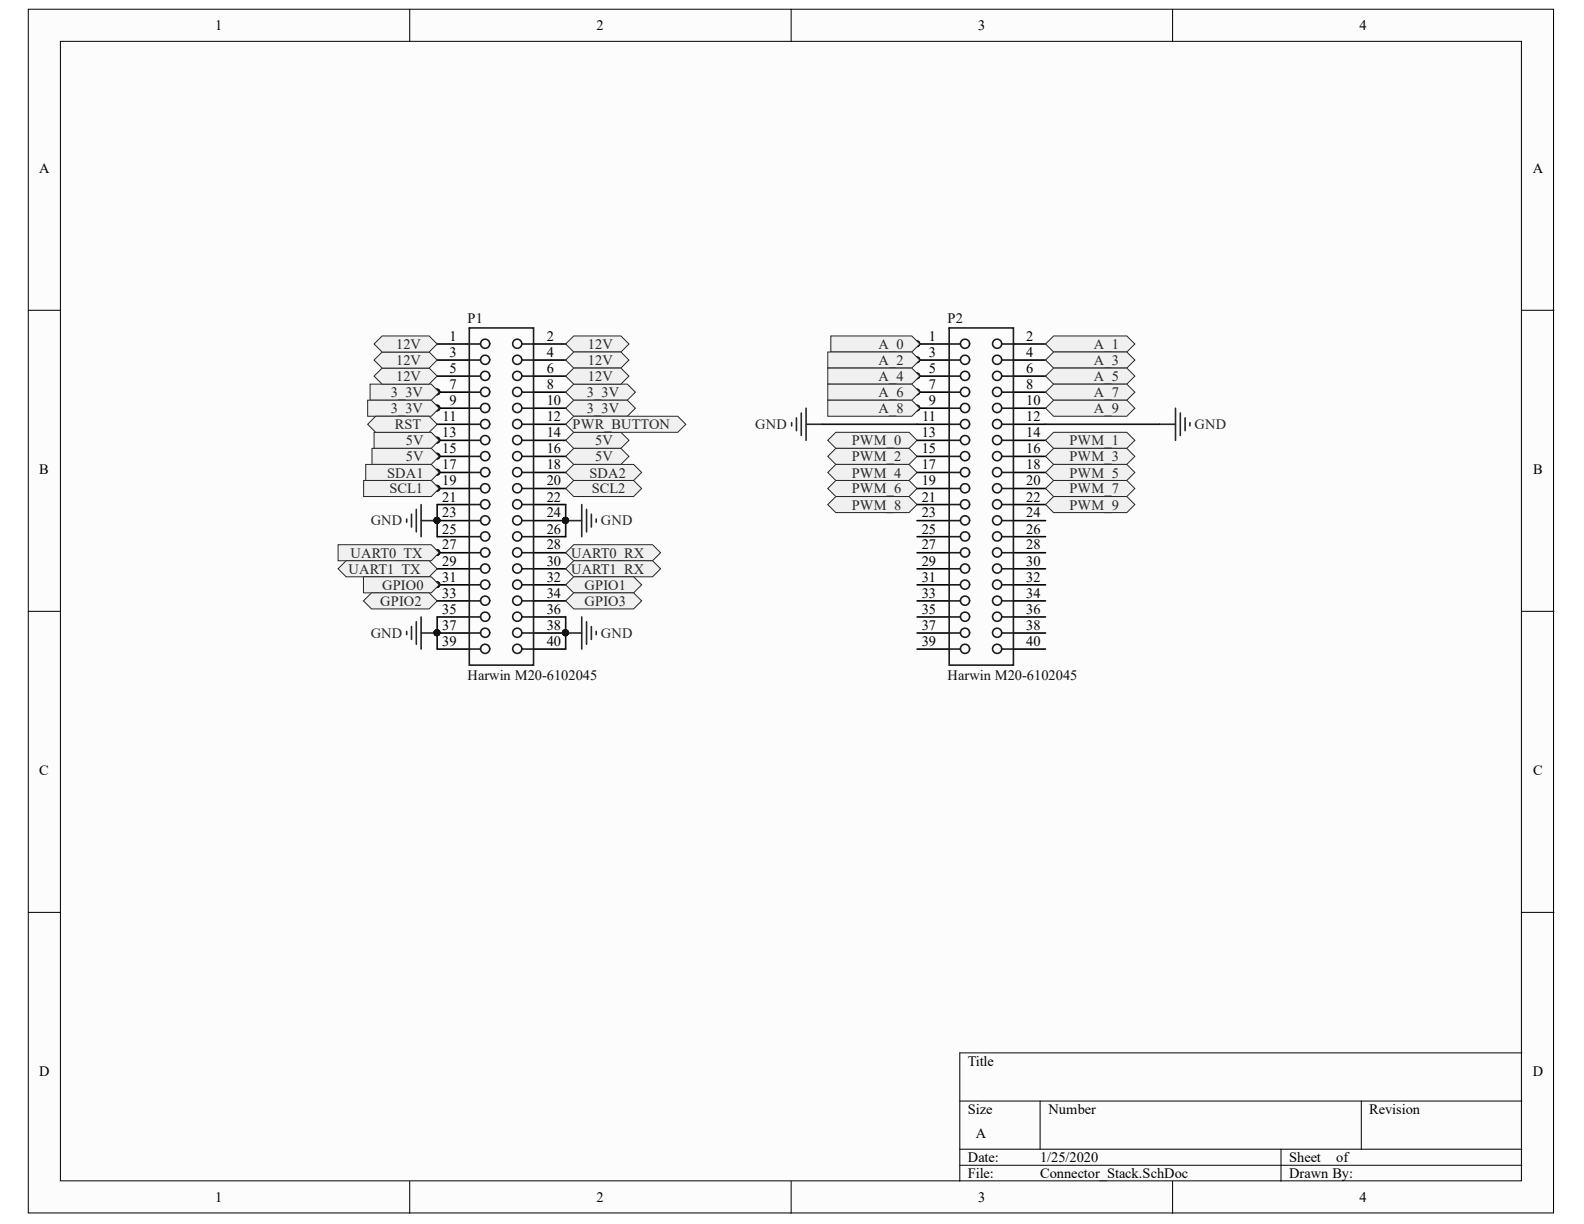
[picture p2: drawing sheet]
<svg xmlns="http://www.w3.org/2000/svg" width="279mm" height="216mm" viewBox="0 0 279 216" stroke-linecap="round" stroke-linejoin="round" font-family="sans-serif">
<defs><g id="words">
<g font-size="2.5">
<text x="38" y="5.3">1</text>
<text x="105.2" y="5.3">2</text>
<text x="172.6" y="5.3">3</text>
<text x="239.8" y="5.3">4</text>
<text x="6.9" y="30.4">A</text>
<text x="270.4" y="30.4">A</text>
<text x="79.3" y="60.1">1</text>
<text x="79.3" y="65.8">5</text>
<text x="79.3" y="62.9">3</text>
<text x="96.4" y="60.1">2</text>
<text x="96.4" y="65.8">6</text>
<text x="96.4" y="62.9">4</text>
<text x="163.9" y="60.1">1</text>
<text x="163.9" y="65.8">5</text>
<text x="163.9" y="62.9">3</text>
<text x="181" y="60.1">2</text>
<text x="181" y="65.8">6</text>
<text x="181" y="62.9">4</text>
<text x="79.3" y="68.6">7</text>
<text x="79.3" y="71.5">9</text>
<text x="96.4" y="68.6">8</text>
<text x="96.4" y="71.5">10</text>
<text x="163.9" y="68.6">7</text>
<text x="163.9" y="71.5">9</text>
<text x="181" y="68.6">8</text>
<text x="181" y="71.5">10</text>
<text x="78" y="77.1">13</text>
<text x="78.1" y="74.3">11</text>
<text x="96.4" y="74.3">12</text>
<text x="96.4" y="77.1">14</text>
<text x="162.6" y="77.1">13</text>
<text x="162.7" y="74.3">11</text>
<text x="181" y="74.3">12</text>
<text x="181" y="77.1">14</text>
<text x="6.9" y="83.6">B</text>
<text x="78" y="79.9">15</text>
<text x="78" y="82.8">17</text>
<text x="96.4" y="79.9">16</text>
<text x="96.4" y="82.8">18</text>
<text x="162.6" y="79.9">15</text>
<text x="162.6" y="82.8">17</text>
<text x="181" y="79.9">16</text>
<text x="181" y="82.8">18</text>
<text x="270.4" y="83.6">B</text>
<text x="78" y="85.6">19</text>
<text x="78" y="88.5">21</text>
<text x="96.4" y="85.6">20</text>
<text x="96.4" y="88.5">22</text>
<text x="162.6" y="85.6">19</text>
<text x="162.6" y="88.5">21</text>
<text x="181" y="85.6">20</text>
<text x="181" y="88.5">22</text>
<text x="78" y="91.3">23</text>
<text x="78" y="94.1">25</text>
<text x="96.4" y="91.3">24</text>
<text x="96.4" y="94.1">26</text>
<text x="162.6" y="91.3">23</text>
<text x="162.6" y="94.1">25</text>
<text x="181" y="91.3">24</text>
<text x="181" y="94.1">26</text>
<text x="78" y="96.9">27</text>
<text x="78" y="99.8">29</text>
<text x="96.4" y="96.9">28</text>
<text x="96.4" y="99.8">30</text>
<text x="162.6" y="96.9">27</text>
<text x="162.6" y="99.8">29</text>
<text x="181" y="96.9">28</text>
<text x="181" y="99.8">30</text>
<text x="78" y="102.6">31</text>
<text x="78" y="105.5">33</text>
<text x="96.4" y="102.6">32</text>
<text x="96.4" y="105.5">34</text>
<text x="162.6" y="102.6">31</text>
<text x="162.6" y="105.5">33</text>
<text x="181" y="102.6">32</text>
<text x="181" y="105.5">34</text>
<text x="78" y="108.2">35</text>
<text x="78" y="111.1">37</text>
<text x="78" y="113.9">39</text>
<text x="96.4" y="108.2">36</text>
<text x="96.4" y="111.1">38</text>
<text x="96.4" y="113.9">40</text>
<text x="162.6" y="108.2">35</text>
<text x="162.6" y="111.1">37</text>
<text x="162.6" y="113.9">39</text>
<text x="181" y="108.2">36</text>
<text x="181" y="111.1">38</text>
<text x="181" y="113.9">40</text>
<text x="6.9" y="136.7">C</text>
<text x="270.4" y="136.7">C</text>
<text x="6.9" y="189.8">D</text>
<text x="170.7" y="188">Title</text>
<text x="270.4" y="189.8">D</text>
<text x="170.7" y="196.5">Size</text>
<text x="184.9" y="196.5">Number</text>
<text x="241.5" y="196.5">Revision</text>
<text x="172.1" y="200.8">A</text>
<text x="170.7" y="205">Date:</text>
<text x="170.7" y="207.8">File:</text>
<text x="183.5" y="205">1/25/2020</text>
<text x="183.5" y="207.8">Connector_Stack.SchDoc</text>
<text x="227.4" y="205">Sheet</text>
<text x="227.4" y="207.8">Drawn By:</text>
<text x="235.7" y="205">of</text>
<text x="38" y="212.1">1</text>
<text x="105.2" y="212.1">2</text>
<text x="172.6" y="212.1">3</text>
<text x="239.8" y="212.1">4</text>
</g>
<g font-size="2.5" fill="#0e0e0e">
<text x="82.5" y="57">P1</text>
<text x="167.2" y="57">P2</text>
<text x="82.5" y="119.9">Harwin M20-6102045</text>
<text x="167.2" y="119.9">Harwin M20-6102045</text>
</g>
<g font-size="2.5" fill="#262626">
<text x="69.9" y="64.4">12V</text>
<text x="69.9" y="61.6">12V</text>
<text x="103.7" y="61.6">12V</text>
<text x="103.7" y="64.4">12V</text>
<text x="155" y="61.6">A_0</text>
<text x="155" y="64.4">A_2</text>
<text x="193" y="61.6">A_1</text>
<text x="193" y="64.4">A_3</text>
<text x="68.9" y="70">3_3V</text>
<text x="69.9" y="67.2">12V</text>
<text x="103.5" y="70">3_3V</text>
<text x="103.7" y="67.2">12V</text>
<text x="155" y="67.2">A_4</text>
<text x="155" y="70">A_6</text>
<text x="193" y="67.2">A_5</text>
<text x="193" y="70">A_7</text>
<text x="68.9" y="72.9">3_3V</text>
<text x="69.6" y="75.7">RST</text>
<text x="101" y="75.7">PWR_BUTTON</text>
<text x="103.5" y="72.9">3_3V</text>
<text x="133.2" y="75.7">GND</text>
<text x="155" y="72.9">A_8</text>
<text x="193" y="72.9">A_9</text>
<text x="210.7" y="75.7">GND</text>
<text x="71.6" y="78.6">5V</text>
<text x="71.6" y="81.4">5V</text>
<text x="105" y="78.6">5V</text>
<text x="105" y="81.4">5V</text>
<text x="150.2" y="78.6">PWM_0</text>
<text x="150.2" y="81.4">PWM_2</text>
<text x="188.6" y="78.6">PWM_1</text>
<text x="188.6" y="81.4">PWM_3</text>
<text x="68.3" y="84.2">SDA1</text>
<text x="68.7" y="87">SCL1</text>
<text x="104" y="84.2">SDA2</text>
<text x="104.4" y="87">SCL2</text>
<text x="150.2" y="84.2">PWM_4</text>
<text x="150.2" y="87">PWM_6</text>
<text x="150.2" y="89.9">PWM_8</text>
<text x="188.6" y="84.2">PWM_5</text>
<text x="188.6" y="87">PWM_7</text>
<text x="188.6" y="89.9">PWM_9</text>
<text x="65.4" y="92.7">GND</text>
<text x="106" y="92.7">GND</text>
<text x="61.5" y="101.2">UART1_TX</text>
<text x="61.8" y="98.4">UART0_TX</text>
<text x="100.7" y="98.4">UART0_RX</text>
<text x="100.7" y="101.2">UART1_RX</text>
<text x="67.1" y="106.9">GPIO2</text>
<text x="67.4" y="104">GPIO0</text>
<text x="103.1" y="104">GPIO1</text>
<text x="103.1" y="106.9">GPIO3</text>
<text x="65.4" y="112.6">GND</text>
<text x="106" y="112.6">GND</text>
</g>
</g></defs>
<g fill="#fcfcfc" stroke="#000" stroke-width=".18">
<path d="M5 1.6h269v212.4h-269z"/>
<path d="M10.7 7.3h257.7v201h-257.7z"/>
</g>
<g fill="none" stroke="#000" stroke-width=".18">
<path d="M72.3 1.6v5.7M139.6 1.6v5.7M206.8 1.6v5.7M5 54.7h5.7M268.4 54.7h5.7M5 107.8h5.7M268.4 107.8h5.7M5 160.9h5.7M268.4 160.9h5.7M169.3 194.2h99.1M183.5 194.2v8.5M240.1 194.2v8.5"/>
<path d="M268.4 185.7h-99.1v22.7M72.3 208.4v5.6M139.6 208.4v5.6M169.3 202.7h99.1M169.3 205.5h99.1M206.8 208.4v5.6M226 202.7v5.7"/>
</g>
<g fill="none" stroke="#000" stroke-width=".28">
<path d="M77.1 60.7h5.7M77.1 66.3h5.7M77.1 63.5h5.7M77.1 69.2h5.7M77.1 72h5.7M77.1 74.8h5.7M77.1 77.7h5.7M94.1 60.7h5.7M94.1 66.3h5.7M94.1 63.5h5.7M94.1 69.2h5.7M94.1 72h5.7"/>
<path d="M94.1 74.8h5.7M94.1 77.7h5.7M77.1 80.5h5.7M77.1 83.3h5.7M77.1 86.2h5.7M77.1 89h5.7M77.1 91.8h5.7M77.1 94.7h5.7M77.1 97.5h5.7M94.1 80.5h5.7M94.1 83.3h5.7M94.1 86.2h5.7"/>
<path d="M94.1 89h5.7M94.1 91.8h5.7M94.1 94.7h5.7M94.1 97.5h5.7M77.1 100.3h5.7M77.1 103.2h5.7M77.1 106h5.7M77.1 108.8h5.7M77.1 111.7h5.7M77.1 114.5h5.7M94.1 100.3h5.7M94.1 103.2h5.7"/>
<path d="M94.1 106h5.7M94.1 108.8h5.7M94.1 111.7h5.7M94.1 114.5h5.7"/>
</g>
<g fill="#0e0e0e" stroke="#0e0e0e" stroke-width=".18">
<circle cx="77.1" cy="69.1" r=".52"/>
<circle cx="77.1" cy="72" r=".52"/>
<circle cx="77.1" cy="77.6" r=".52"/>
<circle cx="77.1" cy="80.5" r=".52"/>
<circle cx="77.1" cy="83.3" r=".52"/>
<circle cx="77.1" cy="86.1" r=".52"/>
<circle cx="77.1" cy="91.8" r=".52"/>
<circle cx="99.7" cy="91.8" r=".52"/>
<circle cx="77.1" cy="97.5" r=".52"/>
<circle cx="77.1" cy="103.1" r=".52"/>
<circle cx="77.1" cy="111.6" r=".52"/>
<circle cx="99.7" cy="111.6" r=".52"/>
</g>
<g fill="none" stroke="#1c1c1c" stroke-width=".28">
<path d="M82.8 57.8h11.3v59.5h-11.3zM82.8 60.7h2M82.8 63.5h2M82.8 66.3h2M82.8 69.2h2M92.1 60.7h2M92.1 63.5h2M92.1 66.3h2M92.1 69.2h2"/>
<circle cx="85.6" cy="60.6" r=".81"/>
<circle cx="91.2" cy="60.6" r=".81"/>
</g>
<circle cx="85.6" cy="63.5" r=".81" fill="#fefefe" stroke="#1c1c1c" stroke-width=".28"/>
<g fill="none" stroke="#1c1c1c" stroke-width=".28">
<path d="M167.4 57.8h11.4v59.5h-11.4zM82.8 72h2M82.8 74.8h2M82.8 77.7h2M92.1 72h2M92.1 74.8h2M92.1 77.7h2M167.4 60.7h2M167.4 63.5h2M167.4 66.3h2M167.4 69.2h2M176.8 60.7h2"/>
<path d="M176.8 63.5h2M176.8 66.3h2M176.8 69.2h2M82.8 80.5h2M82.8 83.3h2M82.8 86.2h2M82.8 89h2M82.8 91.8h2M82.8 94.7h2M82.8 97.5h2M92.1 80.5h2M92.1 83.3h2"/>
<path d="M92.1 86.2h2M92.1 89h2M92.1 91.8h2M92.1 94.7h2M92.1 97.5h2M82.8 100.3h2M82.8 103.2h2M82.8 106h2M82.8 108.8h2M82.8 111.7h2M82.8 114.5h2M92.1 100.3h2"/>
<path d="M92.1 103.2h2M92.1 106h2M92.1 108.8h2M92.1 111.7h2M92.1 114.5h2"/>
<circle cx="85.6" cy="69.1" r=".81"/>
<circle cx="85.6" cy="77.6" r=".81"/>
<circle cx="85.6" cy="72" r=".81"/>
<circle cx="85.6" cy="66.3" r=".81"/>
<circle cx="85.6" cy="74.8" r=".81"/>
<circle cx="91.2" cy="77.6" r=".81"/>
<circle cx="91.2" cy="69.1" r=".81"/>
<circle cx="91.2" cy="72" r=".81"/>
<circle cx="91.2" cy="66.3" r=".81"/>
<circle cx="91.2" cy="74.8" r=".81"/>
<circle cx="91.2" cy="63.5" r=".81"/>
<circle cx="170.2" cy="60.6" r=".81"/>
<circle cx="175.9" cy="60.6" r=".81"/>
<circle cx="85.6" cy="86.1" r=".81"/>
<circle cx="85.6" cy="94.6" r=".81"/>
<circle cx="85.6" cy="80.5" r=".81"/>
<circle cx="85.6" cy="89" r=".81"/>
<circle cx="85.6" cy="97.5" r=".81"/>
<circle cx="85.6" cy="83.3" r=".81"/>
<circle cx="85.6" cy="91.8" r=".81"/>
<circle cx="91.2" cy="86.1" r=".81"/>
<circle cx="91.2" cy="94.6" r=".81"/>
<circle cx="91.2" cy="80.5" r=".81"/>
<circle cx="91.2" cy="89" r=".81"/>
<circle cx="91.2" cy="97.5" r=".81"/>
<circle cx="91.2" cy="83.3" r=".81"/>
<circle cx="91.2" cy="91.8" r=".81"/>
<circle cx="85.6" cy="103.1" r=".81"/>
<circle cx="85.6" cy="111.6" r=".81"/>
<circle cx="85.6" cy="105.9" r=".81"/>
<circle cx="85.6" cy="114.4" r=".81"/>
<circle cx="85.6" cy="100.3" r=".81"/>
<circle cx="85.6" cy="108.8" r=".81"/>
<circle cx="91.2" cy="103.1" r=".81"/>
<circle cx="91.2" cy="111.6" r=".81"/>
<circle cx="91.2" cy="105.9" r=".81"/>
<circle cx="91.2" cy="114.4" r=".81"/>
<circle cx="91.2" cy="100.3" r=".81"/>
<circle cx="91.2" cy="108.8" r=".81"/>
</g>
<g fill="#0e0e0e" stroke="#0e0e0e" stroke-width=".18">
<circle cx="77.1" cy="69.1" r=".52"/>
<circle cx="77.1" cy="72" r=".52"/>
<circle cx="77.1" cy="77.6" r=".52"/>
<circle cx="77.1" cy="80.5" r=".52"/>
<circle cx="77.1" cy="83.3" r=".52"/>
<circle cx="77.1" cy="86.1" r=".52"/>
<circle cx="77.1" cy="91.8" r=".52"/>
<circle cx="99.7" cy="91.8" r=".52"/>
<circle cx="77.1" cy="97.5" r=".52"/>
<circle cx="77.1" cy="103.1" r=".52"/>
<circle cx="77.1" cy="111.6" r=".52"/>
<circle cx="99.7" cy="111.6" r=".52"/>
<circle cx="161.7" cy="60.6" r=".52"/>
<circle cx="161.7" cy="66.3" r=".52"/>
<circle cx="161.7" cy="63.5" r=".52"/>
<circle cx="161.7" cy="69.1" r=".52"/>
<circle cx="161.7" cy="72" r=".52"/>
</g>
<g fill="none" stroke="#000" stroke-width=".28">
<path d="M161.8 60.7h5.6M161.8 66.3h5.6M161.8 63.5h5.6M161.8 69.2h5.6M161.8 72h5.6M161.8 74.8h5.6M161.8 77.7h5.6M178.8 60.7h5.6M178.8 66.3h5.6M178.8 63.5h5.6M178.8 69.2h5.6M178.8 72h5.6"/>
<path d="M178.8 74.8h5.6M178.8 77.7h5.6M161.8 80.5h5.6M161.8 83.3h5.6M161.8 86.2h5.6M161.8 89h5.6M161.8 91.8h5.6M161.8 94.7h5.6M161.8 97.5h5.6M178.8 80.5h5.6M178.8 83.3h5.6M178.8 86.2h5.6"/>
<path d="M178.8 89h5.6M178.8 91.8h5.6M178.8 94.7h5.6M178.8 97.5h5.6M161.8 100.3h5.6M161.8 103.2h5.6M161.8 106h5.6M161.8 108.8h5.6M161.8 111.7h5.6M161.8 114.5h5.6M178.8 100.3h5.6M178.8 103.2h5.6"/>
<path d="M178.8 106h5.6M178.8 108.8h5.6M178.8 111.7h5.6M178.8 114.5h5.6"/>
</g>
<circle cx="170.2" cy="63.5" r=".81" fill="#fefefe" stroke="#1c1c1c" stroke-width=".28"/>
<g fill="none" stroke="#1c1c1c" stroke-width=".28">
<path d="M167.4 72h2M167.4 74.8h2M167.4 77.7h2M176.8 72h2M176.8 74.8h2M176.8 77.7h2M167.4 80.5h2M167.4 83.3h2M167.4 86.2h2M167.4 89h2M167.4 91.8h2M167.4 94.7h2"/>
<path d="M167.4 97.5h2M176.8 80.5h2M176.8 83.3h2M176.8 86.2h2M176.8 89h2M176.8 91.8h2M176.8 94.7h2M176.8 97.5h2M167.4 100.3h2M167.4 103.2h2M167.4 106h2M167.4 108.8h2"/>
<path d="M167.4 111.7h2M167.4 114.5h2M176.8 100.3h2M176.8 103.2h2M176.8 106h2M176.8 108.8h2M176.8 111.7h2M176.8 114.5h2"/>
<circle cx="170.2" cy="77.6" r=".81"/>
<circle cx="170.2" cy="69.1" r=".81"/>
<circle cx="170.2" cy="72" r=".81"/>
<circle cx="170.2" cy="66.3" r=".81"/>
<circle cx="170.2" cy="74.8" r=".81"/>
<circle cx="175.9" cy="77.6" r=".81"/>
<circle cx="175.9" cy="69.1" r=".81"/>
<circle cx="175.9" cy="72" r=".81"/>
<circle cx="175.9" cy="66.3" r=".81"/>
<circle cx="175.9" cy="74.8" r=".81"/>
<circle cx="175.9" cy="63.5" r=".81"/>
<circle cx="170.2" cy="86.1" r=".81"/>
<circle cx="170.2" cy="94.6" r=".81"/>
<circle cx="170.2" cy="80.5" r=".81"/>
<circle cx="170.2" cy="89" r=".81"/>
<circle cx="170.2" cy="97.5" r=".81"/>
<circle cx="170.2" cy="83.3" r=".81"/>
<circle cx="170.2" cy="91.8" r=".81"/>
<circle cx="175.9" cy="86.1" r=".81"/>
<circle cx="175.9" cy="94.6" r=".81"/>
<circle cx="175.9" cy="80.5" r=".81"/>
<circle cx="175.9" cy="89" r=".81"/>
<circle cx="175.9" cy="97.5" r=".81"/>
<circle cx="175.9" cy="83.3" r=".81"/>
<circle cx="175.9" cy="91.8" r=".81"/>
<circle cx="170.2" cy="103.1" r=".81"/>
<circle cx="170.2" cy="111.6" r=".81"/>
<circle cx="170.2" cy="105.9" r=".81"/>
<circle cx="170.2" cy="114.4" r=".81"/>
<circle cx="170.2" cy="100.3" r=".81"/>
<circle cx="170.2" cy="108.8" r=".81"/>
<circle cx="175.9" cy="103.1" r=".81"/>
<circle cx="175.9" cy="111.6" r=".81"/>
<circle cx="175.9" cy="105.9" r=".81"/>
<circle cx="175.9" cy="114.4" r=".81"/>
<circle cx="175.9" cy="100.3" r=".81"/>
<circle cx="175.9" cy="108.8" r=".81"/>
</g>
<g fill="#0e0e0e" stroke="#0e0e0e" stroke-width=".18">
<circle cx="161.7" cy="60.6" r=".52"/>
<circle cx="161.7" cy="66.3" r=".52"/>
<circle cx="161.7" cy="63.5" r=".52"/>
<circle cx="161.7" cy="69.1" r=".52"/>
<circle cx="161.7" cy="72" r=".52"/>
</g>
<g fill="#f0f0f0" stroke="#262626" stroke-width=".18">
<path d="M99.8 60.7l1.4-1.4h8.3l1.4 1.4-1.4 1.4h-8.3z" fill-rule="evenodd"/>
<path d="M99.8 77.7l1.4-1.4h8.3l1.4 1.4-1.4 1.4h-8.3z" fill-rule="evenodd"/>
<path d="M99.8 80.5l1.4-1.4h8.3l1.4 1.4-1.4 1.4h-8.3z" fill-rule="evenodd"/>
<path d="M66 76.3h10.1l1.4 1.4-1.4 1.4h-10.1z" fill-rule="evenodd"/>
<path d="M65.6 79.1h10.5l1.4 1.4-1.4 1.4h-10.5z" fill-rule="evenodd"/>
</g>
<g fill="none" stroke="#262626" stroke-width=".28">
<path d="M71.7 91.5v.6M72.6 90.7v2.3M73.4 89.8v4M74.3 89v5.7M74.3 91.8h2.8M99.8 91.8h2.8M102.6 89v5.7M103.5 89.8v4M104.3 90.7v2.3M105.2 91.5v.6M71.7 111.4v.5M72.6 110.5v2.3"/>
<path d="M73.4 109.7v3.9M74.3 111.7h2.8M74.3 108.8v5.7M99.8 111.7h2.8M102.6 108.8v5.7M103.5 109.7v3.9M104.3 110.5v2.3M105.2 111.4v.5"/>
</g>
<g fill="#0e0e0e" stroke="#0e0e0e" stroke-width=".18">
<circle cx="99.7" cy="111.6" r=".52"/>
<circle cx="77.1" cy="111.6" r=".52"/>
<circle cx="99.7" cy="91.8" r=".52"/>
<circle cx="77.1" cy="91.8" r=".52"/>
</g>
<path d="M77.1 89v5.7M99.8 89v5.7M77.1 108.8v5.7M99.8 108.8v5.7" fill="none" stroke="#0e0e0e" stroke-width=".28"/>
<g fill="#f0f0f0" stroke="#262626" stroke-width=".18">
<path d="M65.3 67.8h10.8l1.4 1.4-1.4 1.4h-10.8z" fill-rule="evenodd"/>
<path d="M99.8 69.2l1.4-1.4h9.5l1.4 1.4-1.4 1.4h-9.5z" fill-rule="evenodd"/>
<path d="M99.8 72l1.4-1.4h9.5l1.4 1.4-1.4 1.4h-9.5z" fill-rule="evenodd"/>
<path d="M64.8 70.6h11.3l1.4 1.4-1.4 1.4h-11.3z" fill-rule="evenodd"/>
<path d="M64.5 81.9h11.6l1.4 1.4-1.4 1.5h-11.6z" fill-rule="evenodd"/>
<path d="M64.1 84.8h12l1.4 1.4-1.4 1.4h-12z" fill-rule="evenodd"/>
<path d="M99.8 83.3l1.4-1.4h10.6l1.4 1.4-1.4 1.5h-10.6z" fill-rule="evenodd"/>
<path d="M99.8 86.2l1.4-1.4h10.6l1.4 1.4-1.4 1.4h-10.6z" fill-rule="evenodd"/>
<path d="M59.6 96.1h16.5l1.4 1.4-1.4 1.4h-16.5z" fill-rule="evenodd"/>
<path d="M59.6 100.3l1.5-1.4h14.6l1.4 1.4-1.4 1.4h-14.6z" fill-rule="evenodd"/>
<path d="M64.1 101.7h12l1.4 1.5-1.4 1.4h-12z" fill-rule="evenodd"/>
<path d="M64.1 106l1.4-1.4h10.2l1.4 1.4-1.4 1.4h-10.2z" fill-rule="evenodd"/>
<path d="M99.8 97.5l1.4-1.4h13.9l1.4 1.4-1.4 1.4h-13.9z" fill-rule="evenodd"/>
<path d="M99.8 100.3l1.4-1.4h13.9l1.4 1.4-1.4 1.4h-13.9z" fill-rule="evenodd"/>
<path d="M99.8 103.2l1.4-1.5h10.6l1.4 1.5-1.4 1.4h-10.6z" fill-rule="evenodd"/>
<path d="M99.8 106l1.4-1.4h10.6l1.4 1.4-1.4 1.4h-10.6z" fill-rule="evenodd"/>
<path d="M99.8 74.8l1.4-1.4h18.4l1.4 1.4-1.4 1.5h-18.4z" fill-rule="evenodd"/>
<path d="M64.8 74.8l1.5-1.4h9.4l1.4 1.4-1.4 1.5h-9.4z" fill-rule="evenodd"/>
<path d="M146.5 59.3h14.3l1.4 1.4-1.4 1.4h-14.3z" fill-rule="evenodd"/>
<path d="M184.4 60.7l1.4-1.4h13l1.4 1.4-1.4 1.4h-13z" fill-rule="evenodd"/>
<path d="M184.4 63.5l1.4-1.4h13l1.4 1.4-1.4 1.4h-13z" fill-rule="evenodd"/>
<path d="M146 62.1h14.8l1.4 1.4-1.4 1.4h-14.8z" fill-rule="evenodd"/>
<path d="M184.4 66.3l1.4-1.4h13l1.4 1.4-1.4 1.5h-13z" fill-rule="evenodd"/>
<path d="M146 64.9h14.8l1.4 1.4-1.4 1.5h-14.8z" fill-rule="evenodd"/>
<path d="M184.4 69.2l1.4-1.4h13l1.4 1.4-1.4 1.4h-13z" fill-rule="evenodd"/>
<path d="M146 67.8h14.8l1.4 1.4-1.4 1.4h-14.8z" fill-rule="evenodd"/>
<path d="M184.4 72l1.4-1.4h13l1.4 1.4-1.4 1.4h-13z" fill-rule="evenodd"/>
<path d="M146 70.6h14.8l1.4 1.4-1.4 1.4h-14.8z" fill-rule="evenodd"/>
<path d="M184.4 77.7l1.4-1.4h13l1.4 1.4-1.4 1.4h-13z" fill-rule="evenodd"/>
<path d="M184.4 80.5l1.4-1.4h13l1.4 1.4-1.4 1.4h-13z" fill-rule="evenodd"/>
<path d="M184.4 83.3l1.4-1.4h13l1.4 1.4-1.4 1.5h-13z" fill-rule="evenodd"/>
<path d="M184.4 86.2l1.4-1.4h13l1.4 1.4-1.4 1.4h-13z" fill-rule="evenodd"/>
<path d="M184.4 89l1.4-1.4h13l1.4 1.4-1.4 1.4h-13z" fill-rule="evenodd"/>
<path d="M146 77.7l1.4-1.4h12.9l1.5 1.4-1.5 1.4h-12.9z" fill-rule="evenodd"/>
<path d="M146 80.5l1.4-1.4h12.9l1.5 1.4-1.5 1.4h-12.9z" fill-rule="evenodd"/>
<path d="M146 83.3l1.4-1.4h12.9l1.5 1.4-1.5 1.5h-12.9z" fill-rule="evenodd"/>
<path d="M146 86.2l1.4-1.4h12.9l1.5 1.4-1.5 1.4h-12.9z" fill-rule="evenodd"/>
<path d="M146 89l1.4-1.4h12.9l1.5 1.4-1.5 1.4h-12.9z" fill-rule="evenodd"/>
</g>
<path d="M139.6 74.6v.5M140.5 73.7v2.3M141.3 72.9v3.9M142.2 72v5.7M142.2 74.8h2.8M204.5 74.8h2.8M207.3 72v5.7M208.2 72.9v3.9M209 73.7v2.3M209.9 74.6v.5" fill="none" stroke="#262626" stroke-width=".28"/>
<path d="M145 74.8h16.8M184.4 74.8h20.1" fill="none" stroke="#0e0e0e" stroke-width=".28"/>
<g fill="#f0f0f0" stroke="#262626" stroke-width=".18">
<path d="M99.8 63.5l1.4-1.4h8.3l1.4 1.4-1.4 1.4h-8.3z" fill-rule="evenodd"/>
<path d="M99.8 66.3l1.4-1.4h8.3l1.4 1.4-1.4 1.5h-8.3z" fill-rule="evenodd"/>
<path d="M66 66.3l1.4-1.4h8.3l1.4 1.4-1.4 1.5h-8.3z" fill-rule="evenodd"/>
<path d="M66 63.5l1.4-1.4h8.3l1.4 1.4-1.4 1.4h-8.3z" fill-rule="evenodd"/>
<path d="M66 60.7l1.4-1.4h8.3l1.4 1.4-1.4 1.4h-8.3z" fill-rule="evenodd"/>
</g>
<use href="#words"/>
</svg>
